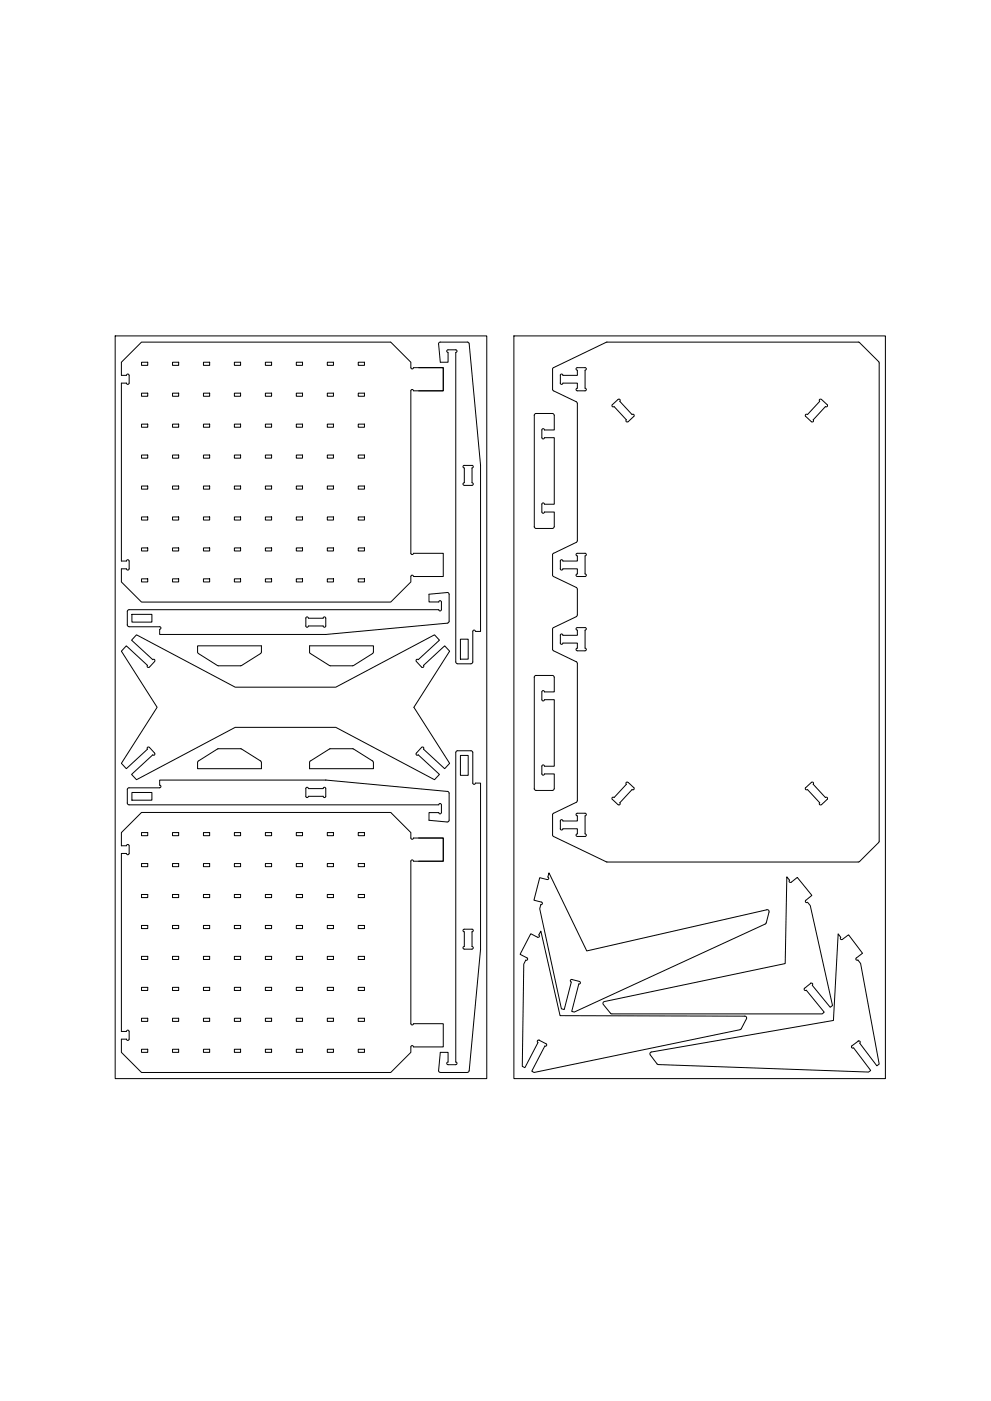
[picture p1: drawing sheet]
<svg xmlns="http://www.w3.org/2000/svg" width="297mm" height="420mm" viewBox="0 0 297 420" stroke-linecap="round" stroke-linejoin="round" font-family="sans-serif">
<!-- layer: 0 -->
<g fill="none" stroke="#000" stroke-width=".3">
<path d="M34.5 100.7h111.4v222.8h-111.4zM38.7 112.6l-.4-.4-.4 .4h-1.5v-4l6-6h74.7l6 6v1.7l.2 .3h.4l.2-.3h9v6.9h-8.9l-.5-.4-.4 .4v48.7l.4 .4 .4-.4h9v7h-8.9l-.3-.4h-.4l-.2 .4v1.6l-6 6.1h-74.7l-6-6.1v-3.9h1.5M38.7 114.9l-.4 .4-.4-.4h-1.5v53.4h1.5l.4-.4 .4 .4M38.7 112.6v2.3M125.5 110.3h7.4v6.9h-7.4M134.3 105.7l-.3-.2 .1-.5 2.5-.1 .4 .4-.4 .4M134.3 105.7v2.9h-2.3l-.5-5.6 .1-.2 .4-.2h8.1l.4 .2 3.5 36.7v49.9h-1.5l-.4-.4-.3 .2-.1 9.3-.6 .6M136.6 105.7v92.8l.6 .6M154 100.7h111.4v222.8h-111.4zM165.6 116.7l.3 .5M165.9 110.2l-.3 .6v5.9M165.9 117.2l6.8 3.3 .4 .5-.1 41.2-.3 .5-6.8 3.2"/>
<path d="M165.9 110.2l16-7.6h75.5l6 5.9 .1 143.8-.1 .3M160.7 124l-.6 .6v33.3M160.7 124h4.9l.5 .6v4.4l-2.9-.1-.4-.3-.4 .4v2.3l.2 .3h.4l.2-.3h2.9v19.9h-2.9l-.4-.4-.4 .4v2.3l.2 .4h.4l.2-.3h2.9v4.3M160.1 157.9l.6 .6M166.1 157.9l-.5 .6h-4.9M37.9 170.6l.4 .4 .4-.4M38.7 168.3v2.3M165.9 165.9l-.3 .5v6l.3 .5M165.9 172.9l6.8 3.3 .4 .5-.1 7.9-7.1 3.6M38.7 182.8l-.6 .6 .1 4v.3l.5 .2M46.3 198.4v-.6h-.5l-6.4-5.8 1.5-1.6 29.6 15.7h30.1l29.6-15.7 1.5 1.6-6.3 5.8h-.6v.6l1.6 1.7 .3 .1 .3-.3v-.4l6.3-5.8 1.5 1.6-10.7 16.8 10.7 16.8-1.5 1.6-6.3-5.8M46.4 198.4l-1.6 1.7"/>
<path d="M59.2 195.5l.3 .5 5.7 3.6M59.2 195.5v-1.8h19.2v1.8M65.2 199.6h7.2M78.3 195.5l-.2 .5-5.7 3.6M92.8 195.5l.2 .5 5.7 3.6M92.8 195.5v-1.8h19.1v1.8M98.7 199.6h7.3M111.9 195.5l-.3 .5-5.6 3.6M132.3 180.5l-.4-.4-.4 .4h-2.9v-2.3l5.6-.5 .3 .2 .1 8.4-.5 .6-36.4 3.4h-49.8v-1.5l.3-.5-.4-.4-9.1 .1M132.3 182.8l-.4 .4-.4-.4h-92.8M132.3 180.5v2.3M137.2 199.1h4"/>
<path d="M165.9 188.2l-.3 .5v6l.3 .5M165.9 195.2l6.8 3.3M172.7 198.4l.4 .6-.1 41.1-.3 .5-6.8 3.3M44.8 200.1h-.6v-.6l-6.3-5.8-1.5 1.6 10.7 16.8-10.7 16.8 1.5 1.6 6.3-5.8M160.7 202.6l-.6 .5v33.4l.1 .3 .5 .3M160.7 202.6h4.9l.5 .5v4.4h-2.9l-.4-.4-.4 .4v2.3l.2 .4h.4l.2-.4h2.9v20h-2.9M38.7 236.2l-.5 .3v.3l-.1 4 .6 .6M44.8 224.1h-.6v.6M44.8 224.1l1.6 1.8M47.8 235.5l.4 .4-.4 .3-9.1 .1M47.9 235.5v-1.6h49.8l36.4 3.4 .5 .6-.1 8.3-.5 .3-5.4-.5v-2.3h2.9l.4 .4 .4-.4M59.2 228.7l.3-.5 6-3.7 6.8 .1 5.8 3.6 .2 .5"/>
<path d="M59.2 228.7v1.8h19.2v-1.8M92.8 228.7l.2-.5 6-3.7 6.8 .1 5.9 3.6 .2 .5M92.8 228.7v1.8h19.1v-1.8M126.9 224.7v-.6h-.5l-1.6 1.8-.1 .3 .3 .3 .4-.1 6.3 5.8-1.5 1.6-29.6-15.7h-30.1l-29.6 15.7-1.5-1.6 6.4-5.8h.5v-.5M137.2 225.1l-.6 .6v92.8M137.2 225.2h4M141.1 225.1l.6 .6 .1 9.3 .3 .2 .4-.4 1.5 .1v49.8M162.4 229.8v2.3l.2 .3h.4l.2-.3h2.9v4.4l-.5 .6h-4.9M163.2 229.8l-.4-.4-.4 .4M38.7 253.6l-.4-.4-.4 .4h-1.5v-3.9l6-6h74.7l6 6v1.6l.2 .3h.4l.2-.3h9v7h-8.9l-.5-.4-.4 .4v48.7l.4 .4 .4-.4h9v7h-8.9l-.3-.4h-.4l-.2 .4v1.6l-6 6h-74.7l-6-6v-4h1.5l.4 .4 .4-.4M38.7 255.9l-.4 .4-.4-.3h-1.5v53.3h1.5l.4-.4 .4 .4M38.7 253.6v2.4"/>
<path d="M125.5 251.3h7.4v7h-7.4M132.3 241.4l-.4-.4-.4 .4h-92.8M132.3 241.4v2.3M165.9 243.9l-.3 .5v6l.3 .5M165.9 250.9l16 7.6h75.4l.4-.1 5.7-5.7M162.1 271.3l-.3 1.2 6.5 30 .8 .3 2.1-8.3-.2-.5 .4-.2M164 263.8l.5-.3-.3-.5 .3-1.2 11.4 23.4 53.9-12.4 .4 .1 .3 .4-.8 3.4-.3 .4-57.3 26.4-.7-.2 2.1-8.2 .4-.1 .1-.4-.3-.3-2.3-.5M164 263.8l-2.2-.6-1.8 6.8 2.5 .6 .1 .4-.5 .3M241.5 270v.5l.5 .1 .9 1 6.6 29.9-.6 .6-5.4-6.6v-.5l-.5-.1M241.6 270l1.8-1.5-4.4-5.4-2 1.5-.4-.1 .1-.5-.9-1-.4 26-54.2 11.4-.4 .3v.6M144 284.7l-3.5 36.7-.4 .2h-8.1l-.4-.2-.1-.2 .5-5.6h2.3v2.9M144 284.6v.1"/>
<path d="M171.4 293.7h.1M243 294.9l-1.8 1.5-.2 .3 .3 .3h.4l5.4 6.6-.7 .5h-63M256.7 287.3l-.1 .5 .6 .1 .8 1.1 5.5 30.1-.7 .5-5.1-6.8 .1-.3-.2-.3-2.2 1.4-.1 .6h.5M256.7 287.3l1.8-1.4-4.2-5.6-2 1.5-.4-.1 .1-.6-.8-1-1.4 25.9-54.5 9.5-.5 .5 2.1 3 .5 .3 63 2.2 .6-.5-5.1-6.7M38.7 309.3v2.3M134.3 318.5l-.3 .2 .1 .5 2.5 .1 .4-.4-.4-.4M161.5 311.9h.1M161.6 312l2.2 1.2v.3l-.5 .2M180.9 301.3l2.1 2.6 .4 .2M223.7 305.5l-1.5 3-.4 .3-61.7 12.8-.7-.3 3.9-7.6M223.7 305.5v-.5l-.5-.3-55.3-.1-5.8-25.4-.6 1.2 .1 .5-.3 .2-2.2-1.1-3.2 6.2 2 1.1 .3 .3-.2 .3-.4 .1-.6 1.1-.5 30.7 .8 .4 3.9-7.5-.1-.6 .5-.1M257.3 312.2h-.1"/>
</g>
<!-- layer: Capa1 -->
<g fill="none" stroke="#000" stroke-width=".3">
<path d="M42.4 108.6h1.9v1h-1.9zM42.4 117.9h1.9v.9h-1.9zM51.7 108.6h1.9v1h-1.9zM51.7 117.9h1.9v.9h-1.9zM61 108.6h1.8v1h-1.8zM61 117.9h1.8v.9h-1.8zM70.3 108.6h1.8v1h-1.8zM70.3 117.9h1.8v.9h-1.8zM79.5 108.6h1.9v1h-1.9zM79.5 117.9h1.9v.9h-1.9zM88.8 108.6h1.9v1h-1.9zM88.8 117.9h1.9v.9h-1.9z"/>
<path d="M98.1 108.6h1.8v1h-1.8zM98.1 117.9h1.8v.9h-1.8zM107.4 108.6h1.8v1h-1.8zM107.4 117.9h1.8v.9h-1.8zM168.1 112.2h.4l.2 .4h4.4l-.1-1.6-.3-.4 .2-.3h2.7l.1 .3-.3 .4v5.4l.3 .2v.4l-.3 .2h-2.5l-.2-.4 .4-.4v-1.5h-4.4l-.2 .3h-.4l-.2-2.6zM42.4 127.2h1.9v.9h-1.9zM42.4 136.5h1.9v.9h-1.9zM51.7 127.2h1.9v.9h-1.9zM51.7 136.5h1.9v.9h-1.9zM61 127.2h1.8v.9h-1.8zM61 136.5h1.8v.9h-1.8zM70.3 127.2h1.8v.9h-1.8z"/>
<path d="M70.3 136.5h1.8v.9h-1.8zM79.5 127.2h1.9v.9h-1.9zM79.5 136.5h1.9v.9h-1.9zM88.8 127.2h1.9v.9h-1.9zM88.8 136.5h1.9v.9h-1.9zM98.1 127.2h1.8v.9h-1.8zM98.1 136.5h1.8v.9h-1.8zM107.4 127.2h1.8v.9h-1.8zM107.4 136.5h1.8v.9h-1.8zM139.2 139.6l-.4 .4 .4 .3v4.5l-.4 .4 .4 .3M139.2 139.6h2.3M141.5 139.6l.4 .4-.4 .3v4.5l.4 .4-.4 .3"/>
<path d="M183.5 121.4v.5h.6M183.6 121.4l1.6-1.6 .4-.1 .3 .3-.1 .4 3.6 3.9h.6v.6l-1.7 1.6M184.1 121.9l3.6 4M187.7 125.9v.5l.6 .1M247.4 121.9h.5v-.5l-1.7-1.6-.4-.1-.2 .3 .1 .4-3.7 3.9h-.5l-.1 .4 1.8 1.8h.4l.3-.2-.2-.4 3.7-4M42.4 145.8h1.9v.9h-1.9zM42.4 155h1.9v1h-1.9zM51.7 145.8h1.9v.9h-1.9zM51.7 155h1.9v1h-1.9zM61 145.8h1.8v.9h-1.8zM61 155h1.8v1h-1.8zM70.3 145.8h1.8v.9h-1.8z"/>
<path d="M70.3 155h1.8v1h-1.8zM79.5 145.8h1.9v.9h-1.9zM79.5 155h1.9v1h-1.9zM88.8 145.8h1.9v.9h-1.9zM88.8 155h1.9v1h-1.9zM98.1 145.8h1.8v.9h-1.8zM98.1 155h1.8v1h-1.8zM107.4 145.8h1.8v.9h-1.8zM107.4 155h1.8v1h-1.8zM139.2 145.6h2.3M42.4 164.3h1.9v.9h-1.9zM42.4 173.6h1.9v.9h-1.9z"/>
<path d="M51.7 164.3h1.9v.9h-1.9zM51.7 173.6h1.9v.9h-1.9zM61 164.3h1.8v.9h-1.8zM61 173.6h1.8v.9h-1.8zM70.3 164.3h1.8v.9h-1.8zM70.3 173.6h1.8v.9h-1.8zM79.5 164.3h1.9v.9h-1.9zM79.5 173.6h1.9v.9h-1.9zM88.8 164.3h1.9v.9h-1.9zM88.8 173.6h1.9v.9h-1.9zM98.1 164.3h1.8v.9h-1.8zM98.1 173.6h1.8v.9h-1.8z"/>
<path d="M107.4 164.3h1.8v.9h-1.8zM107.4 173.6h1.8v.9h-1.8zM167.9 170.6l.4 .4 .4-.4M168 170.6l-.1-2.3 .2-.4h.4l.2 .4h4.4l-.1-1.6-.3-.4 .2-.3 2.5-.1 .3 .2v.4l-.3 .2v5.4l.3 .4-.1 .3h-2.7l-.2-.3 .4-.4v-1.5h-4.4M39.5 184.2h6v2.4h-6zM91.8 185.1h.4l.3 .3h4.4l.2-.3h.3l.2 .3v2.5l-.3 .2-.4-.4h-4.5l-.2 .4h-.4l-.1-2.7zM138 191.7h2.3v6h-2.3zM168 190.5l-.1 2.3 .2 .4h.4l.2-.3h4.4v1.5l-.4 .4 .3 .4M168.7 190.5l-.4-.4-.4 .4M168.7 190.5h4.4l-.1-1.5-.3-.4 .2-.3h2.7l.1 .3-.3 .4v5.4l.3 .4-.3 .4M173.1 195.2h2.3M39.5 237.7h6v2.3h-6z"/>
<path d="M91.7 236.3l.3-.2 .5 .4h4.4l.2-.3h.3l.2 .3v2.5l-.3 .2-.4-.4h-4.5l-.2 .3h-.4l-.1-.3zM138 226.6h2.3v5.9h-2.3zM183.6 239.7l1.7 1.6M184.1 239.2h-.6v.5M187.7 235.2l-3.6 4M188.3 234.6l-.6 .1v.5M188.3 234.6l1.7 1.6 .1 .4-.3 .3-.4-.1-3.6 4v.5h-.6M247.4 239.2l.4-.1 .2 .5-1.8 1.7M247.4 239.2l-3.7-4 .2-.4-.3-.2h-.4l-1.8 1.8 .1 .4h.5l3.7 4v.5h.5M42.4 249.7h1.9v.9h-1.9zM42.4 259h1.9v.9h-1.9zM51.7 249.7h1.9v.9h-1.9z"/>
<path d="M51.7 259h1.9v.9h-1.9zM61 249.7h1.8v.9h-1.8zM61 259h1.8v.9h-1.8zM70.3 249.7h1.8v.9h-1.8zM70.3 259h1.8v.9h-1.8zM79.5 249.7h1.9v.9h-1.9zM79.5 259h1.9v.9h-1.9zM88.8 249.7h1.9v.9h-1.9zM88.8 259h1.9v.9h-1.9zM98.1 249.7h1.8v.9h-1.8zM98.1 259h1.8v.9h-1.8zM107.4 249.7h1.8v.9h-1.8z"/>
<path d="M107.4 259h1.8v.9h-1.8zM168.1 245.9h.4l.2 .3h4.4l-.1-1.5-.3-.4 .2-.4h2.7l.1 .4-.3 .4v5.4l.3 .2v.4l-.3 .2-2.5-.1-.2-.3 .4-.4v-1.6h-4.4l-.2 .4h-.4l-.2-2.7zM42.4 268.3h1.9v.9h-1.9zM42.4 277.5h1.9v1h-1.9zM51.7 268.3h1.9v.9h-1.9zM51.7 277.5h1.9v1h-1.9zM61 268.3h1.8v.9h-1.8zM61 277.5h1.8v1h-1.8zM70.3 268.3h1.8v.9h-1.8zM70.3 277.5h1.8v1h-1.8zM79.5 268.3h1.9v.9h-1.9zM79.5 277.5h1.9v1h-1.9z"/>
<path d="M88.8 268.3h1.9v.9h-1.9zM88.8 277.5h1.9v1h-1.9zM98.1 268.3h1.8v.9h-1.8zM98.1 277.5h1.8v1h-1.8zM107.4 268.3h1.8v.9h-1.8zM107.4 277.5h1.8v1h-1.8zM42.4 286.8h1.9v.9h-1.9zM42.4 296.1h1.9v.9h-1.9zM51.7 286.8h1.9v.9h-1.9zM51.7 296.1h1.9v.9h-1.9zM61 286.8h1.8v.9h-1.8zM61 296.1h1.8v.9h-1.8z"/>
<path d="M70.3 286.8h1.8v.9h-1.8zM70.3 296.1h1.8v.9h-1.8zM79.5 286.8h1.9v.9h-1.9zM79.5 296.1h1.9v.9h-1.9zM88.8 286.8h1.9v.9h-1.9zM88.8 296.1h1.9v.9h-1.9zM98.1 286.8h1.8v.9h-1.8zM98.1 296.1h1.8v.9h-1.8zM107.4 286.8h1.8v.9h-1.8zM107.4 296.1h1.8v.9h-1.8zM139.2 284.6l-.4-.4 .4-.3v-4.5l-.4-.3 .4-.4h2.3l.3 .2v.4l-.3 .1v4.5l.4 .3-.4 .4M139.2 284.7h2.3"/>
<path d="M42.4 305.4h1.9v.9h-1.9zM42.4 314.7h1.9v.9h-1.9zM51.7 305.4h1.9v.9h-1.9zM51.7 314.7h1.9v.9h-1.9zM61 305.4h1.8v.9h-1.8zM61 314.7h1.8v.9h-1.8zM70.3 305.4h1.8v.9h-1.8zM70.3 314.7h1.8v.9h-1.8zM79.5 305.4h1.9v.9h-1.9zM79.5 314.7h1.9v.9h-1.9zM88.8 305.4h1.9v.9h-1.9zM88.8 314.7h1.9v.9h-1.9z"/>
<path d="M98.1 305.4h1.8v.9h-1.8zM98.1 314.7h1.8v.9h-1.8zM107.4 305.4h1.8v.9h-1.8zM107.4 314.7h1.8v.9h-1.8z"/>
</g>
</svg>
